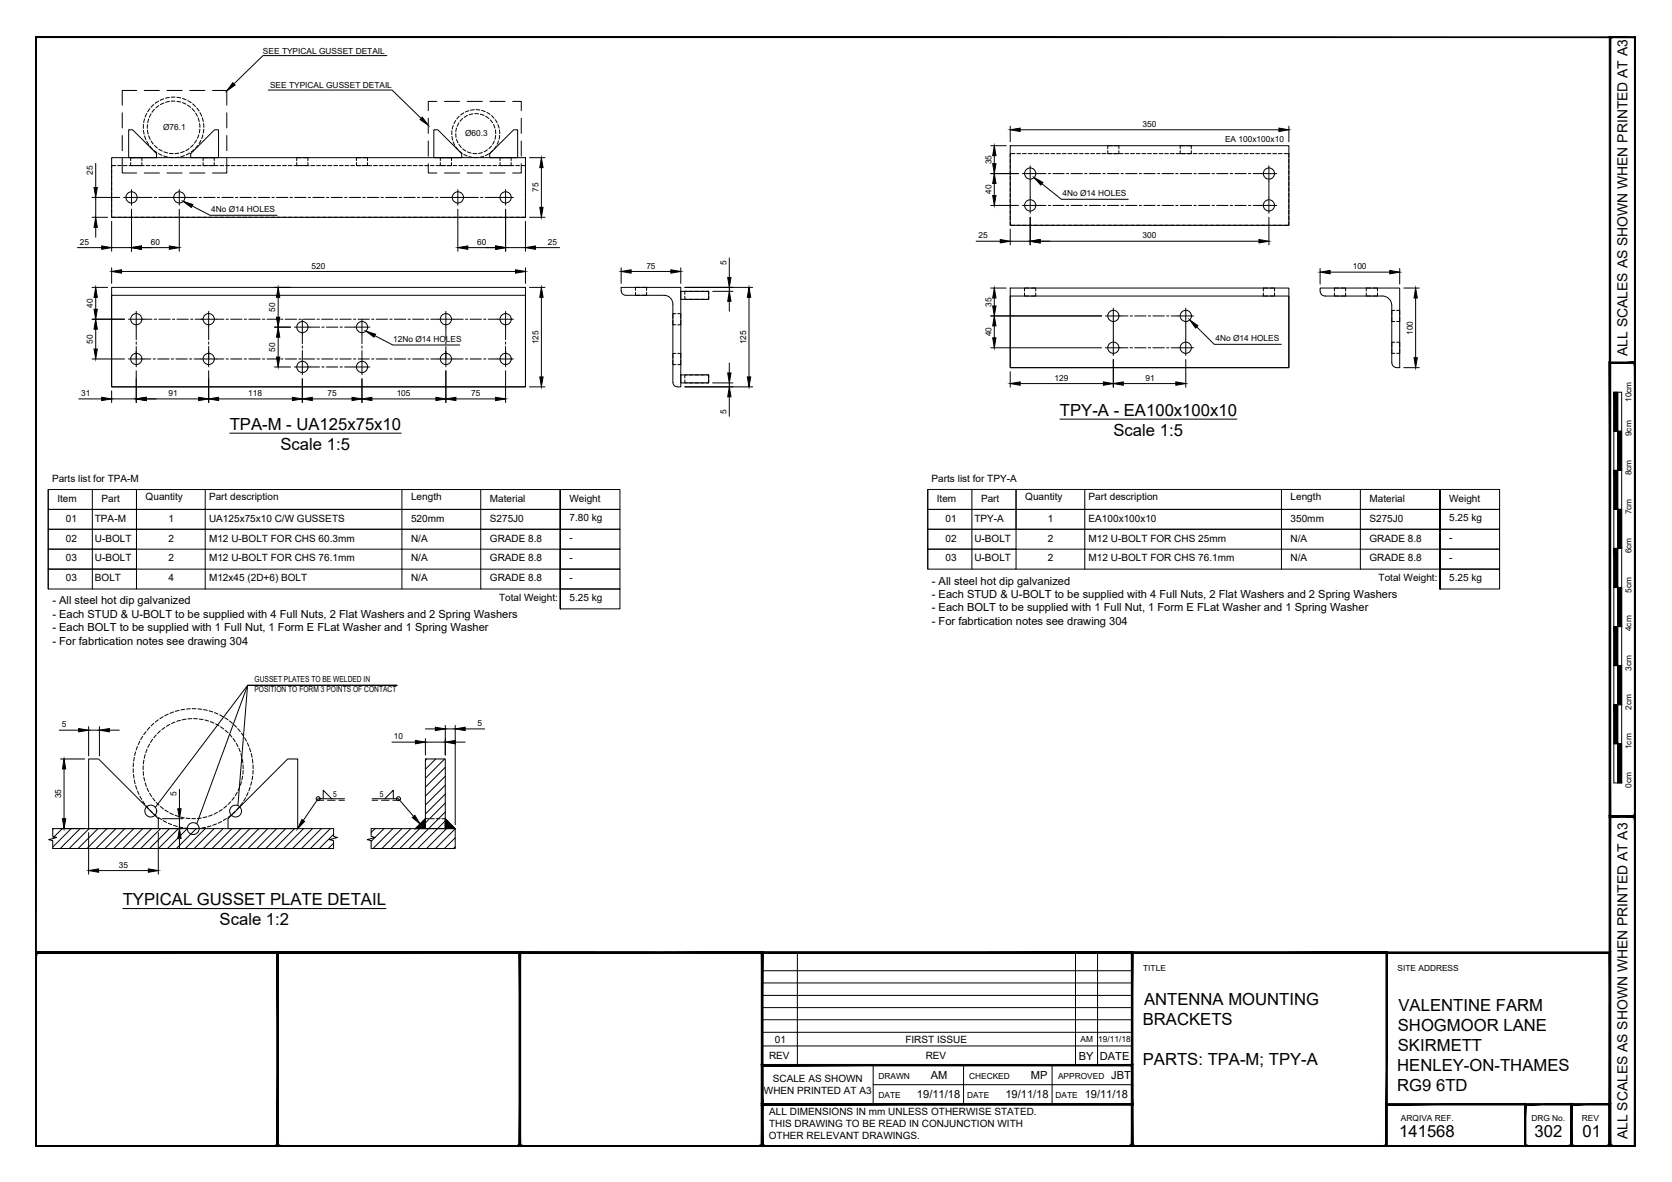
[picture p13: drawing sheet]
<svg xmlns="http://www.w3.org/2000/svg" width="420mm" height="297mm" viewBox="0 0 420 297" stroke-linecap="round" stroke-linejoin="round" font-family="sans-serif">
<defs><g id="words">
<g font-size="4.2">
<text x="57.7" y="108">TPA-M - UA125x75x10</text>
<text x="266.3" y="104.4">TPY-A - EA100x100x10</text>
<text x="70.5" y="113">Scale 1:5</text>
<text x="279.8" y="109.5">Scale 1:5</text>
<text x="30.8" y="227.4">TYPICAL GUSSET PLATE DETAIL</text>
<text x="55.2" y="232.5">Scale 1:2</text>
<text x="287.2" y="257.5">BRACKETS</text>
<text x="287.5" y="252.5">ANTENNA MOUNTING</text>
<text x="351.4" y="254">VALENTINE FARM</text>
<text x="351.3" y="259">SHOGMOOR LANE</text>
<text x="287.2" y="267.5">PARTS: TPA-M; TPY-A</text>
<text x="351.1" y="269.1">HENLEY-ON-THAMES</text>
<text x="351.3" y="264.1">SKIRMETT</text>
<text x="351.1" y="274.2">RG9 6TD</text>
<text x="351.6" y="285.7">141568</text>
<text x="385.6" y="285.7">302</text>
<text x="397.7" y="285.7">01</text>
</g>
<g font-size="3.5">
<text x="409" y="89.4" transform="rotate(-90 409 89.4)">ALL SCALES AS SHOWN WHEN PRINTED AT A3</text>
<text x="409" y="286.3" transform="rotate(-90 409 286.3)">ALL SCALES AS SHOWN WHEN PRINTED AT A3</text>
</g>
<g font-size="2.8">
<text x="234.2" y="146.9">- All steel hot dip galvanized</text>
<text x="13.2" y="151.9">- All steel hot dip galvanized</text>
<text x="13.2" y="155.3">- Each STUD &amp; U-BOLT to be supplied with 4 Full Nuts, 2 Flat Washers and 2 Spring Washers</text>
<text x="234.2" y="150.3">- Each STUD &amp; U-BOLT to be supplied with 4 Full Nuts, 2 Flat Washers and 2 Spring Washers</text>
<text x="234.2" y="153.6">- Each BOLT to be supplied with 1 Full Nut, 1 Form E FLat Washer and 1 Spring Washer</text>
<text x="13.2" y="158.6">- Each BOLT to be supplied with 1 Full Nut, 1 Form E FLat Washer and 1 Spring Washer</text>
<text x="234.2" y="157">- For fabrtication notes see drawing 304</text>
<text x="13.2" y="162">- For fabrtication notes see drawing 304</text>
<text x="271.1" y="266.3">BY</text>
<text x="276.4" y="266.3">DATE</text>
<text x="233.9" y="271.1">AM</text>
<text x="259" y="271.1">MP</text>
<text x="279.3" y="271.1">JBT</text>
<text x="230.4" y="276">19/11/18</text>
<text x="252.7" y="276">19/11/18</text>
<text x="272.6" y="276">19/11/18</text>
</g>
<g font-size="2.5">
<text x="13.1" y="121.1">Parts list for TPA-M</text>
<text x="36.6" y="125.6">Quantity</text>
<text x="52.5" y="125.6">Part description</text>
<text x="103.3" y="125.6">Length</text>
<text x="234.1" y="121.1">Parts list for TPY-A</text>
<text x="257.6" y="125.6">Quantity</text>
<text x="273.6" y="125.6">Part description</text>
<text x="324.3" y="125.5">Length</text>
<text x="14.4" y="126">Item</text>
<text x="16.6" y="131.1">01</text>
<text x="23.8" y="131.1">TPA-M</text>
<text x="25.5" y="126">Part</text>
<text x="42.3" y="131.1">1</text>
<text x="52.5" y="131.1">UA125x75x10 C/W GUSSETS</text>
<text x="103.3" y="131.1">520mm</text>
<text x="123.1" y="126">Material</text>
<text x="123.1" y="131.1">S275J0</text>
<text x="143.1" y="126">Weight</text>
<text x="143.1" y="131">7.80 kg</text>
<text x="235.4" y="126">Item</text>
<text x="237.6" y="131.1">01</text>
<text x="244.8" y="131.1">TPY-A</text>
<text x="246.5" y="126">Part</text>
<text x="263.3" y="131.1">1</text>
<text x="273.6" y="131.1">EA100x100x10</text>
<text x="324.3" y="131.1">350mm</text>
<text x="344.1" y="126">Material</text>
<text x="344.1" y="131.1">S275J0</text>
<text x="364.2" y="126">Weight</text>
<text x="364.2" y="131">5.25 kg</text>
<text x="16.6" y="136.1">02</text>
<text x="23.8" y="136.1">U-BOLT</text>
<text x="42.3" y="136.1">2</text>
<text x="52.5" y="136.1">M12 U-BOLT FOR CHS 60.3mm</text>
<text x="103.3" y="136.1">N/A</text>
<text x="123.1" y="136.1">GRADE 8.8</text>
<text x="143.1" y="136.1">-</text>
<text x="237.6" y="136.1">02</text>
<text x="244.8" y="136.1">U-BOLT</text>
<text x="263.3" y="136.1">2</text>
<text x="273.6" y="136.1">M12 U-BOLT FOR CHS 25mm</text>
<text x="324.3" y="136.1">N/A</text>
<text x="344.1" y="136.1">GRADE 8.8</text>
<text x="364.2" y="136.1">-</text>
<text x="16.6" y="141.1">03</text>
<text x="23.8" y="141.1">U-BOLT</text>
<text x="42.3" y="141.1">2</text>
<text x="52.5" y="141.1">M12 U-BOLT FOR CHS 76.1mm</text>
<text x="103.3" y="141.1">N/A</text>
<text x="123.1" y="141.1">GRADE 8.8</text>
<text x="143.1" y="141.1">-</text>
<text x="237.6" y="141.1">03</text>
<text x="244.8" y="141.1">U-BOLT</text>
<text x="263.3" y="141.1">2</text>
<text x="273.6" y="141.1">M12 U-BOLT FOR CHS 76.1mm</text>
<text x="324.3" y="141.1">N/A</text>
<text x="344.1" y="141.1">GRADE 8.8</text>
<text x="364.2" y="141.1">-</text>
<text x="16.6" y="146.1">03</text>
<text x="23.8" y="146.1">BOLT</text>
<text x="42.3" y="146.1">4</text>
<text x="52.5" y="146.1">M12x45 (2D+6) BOLT</text>
<text x="103.3" y="146.1">N/A</text>
<text x="123.1" y="146.1">GRADE 8.8</text>
<text x="143.1" y="146">-</text>
<text x="346.4" y="146.1">Total Weight:</text>
<text x="364.2" y="146.1">5.25 kg</text>
<text x="125.4" y="151">Total Weight:</text>
<text x="143.1" y="151">5.25 kg</text>
<text x="194.7" y="262">01</text>
<text x="227.5" y="262">FIRST ISSUE</text>
<text x="193.3" y="266.2">REV</text>
<text x="232.6" y="266.2">REV</text>
<text x="192" y="275">WHEN PRINTED AT A3</text>
<text x="194.2" y="272">SCALE AS SHOWN</text>
<text x="193.3" y="280.3">ALL DIMENSIONS IN mm UNLESS OTHERWISE STATED.</text>
<text x="193.2" y="286.3">OTHER RELEVANT DRAWINGS.</text>
<text x="193.3" y="283.3">THIS DRAWING TO BE READ IN CONJUNCTION WITH</text>
</g>
<g font-size="2.1">
<text x="66.1" y="13.6">SEE TYPICAL GUSSET DETAIL</text>
<text x="67.9" y="22.2">SEE TYPICAL GUSSET DETAIL</text>
<text x="41" y="32.7">Ø76.1</text>
<text x="116.9" y="34.3">Ø60.3</text>
<text x="287.1" y="31.9">350</text>
<text x="307.9" y="35.8">EA 100x100x10</text>
<text x="249.1" y="41.3" transform="rotate(-90 249.1 41.3)">35</text>
<text x="23.3" y="44" transform="rotate(-90 23.3 44)">25</text>
<text x="53.1" y="53.4">4No Ø14 HOLES</text>
<text x="135.3" y="48.3" transform="rotate(-90 135.3 48.3)">75</text>
<text x="249.1" y="48.7" transform="rotate(-90 249.1 48.7)">40</text>
<text x="267" y="49.3">4No Ø14 HOLES</text>
<text x="245.9" y="59.9">25</text>
<text x="287.1" y="59.9">300</text>
<text x="20.1" y="61.5">25</text>
<text x="37.9" y="61.5">60</text>
<text x="119.9" y="61.5">60</text>
<text x="137.7" y="61.5">25</text>
<text x="78.3" y="67.5">520</text>
<text x="162.4" y="67.5">75</text>
<text x="182.5" y="66.6" transform="rotate(-90 182.5 66.6)">5</text>
<text x="339.9" y="67.7">100</text>
<text x="23.3" y="77.3" transform="rotate(-90 23.3 77.3)">40</text>
<text x="249.1" y="77.1" transform="rotate(-90 249.1 77.1)">35</text>
<text x="69.2" y="78.4" transform="rotate(-90 69.2 78.4)">50</text>
<text x="23.3" y="86.4" transform="rotate(-90 23.3 86.4)">50</text>
<text x="69.2" y="88.4" transform="rotate(-90 69.2 88.4)">50</text>
<text x="98.8" y="86">12No Ø14 HOLES</text>
<text x="135.3" y="86.6" transform="rotate(-90 135.3 86.6)">125</text>
<text x="187.5" y="86.6" transform="rotate(-90 187.5 86.6)">125</text>
<text x="249.1" y="84.5" transform="rotate(-90 249.1 84.5)">40</text>
<text x="305.4" y="85.8">4No Ø14 HOLES</text>
<text x="355" y="84.2" transform="rotate(-90 355 84.2)">100</text>
<text x="265" y="95.7">129</text>
<text x="287.9" y="95.7">91</text>
<text x="20.4" y="99.5">31</text>
<text x="42.3" y="99.5">91</text>
<text x="62.4" y="99.5">118</text>
<text x="82.3" y="99.5">75</text>
<text x="99.7" y="99.5">105</text>
<text x="118.4" y="99.5">75</text>
<text x="409.9" y="101" transform="rotate(-90 409.9 101)">10cm</text>
<text x="182.5" y="104" transform="rotate(-90 182.5 104)">5</text>
<text x="409.9" y="109.6" transform="rotate(-90 409.9 109.6)">9cm</text>
<text x="409.9" y="119.5" transform="rotate(-90 409.9 119.5)">8cm</text>
<text x="409.9" y="129.3" transform="rotate(-90 409.9 129.3)">7cm</text>
<text x="409.9" y="139.1" transform="rotate(-90 409.9 139.1)">6cm</text>
<text x="409.9" y="148.9" transform="rotate(-90 409.9 148.9)">5cm</text>
<text x="409.9" y="158.6" transform="rotate(-90 409.9 158.6)">4cm</text>
<text x="64" y="174">POSITION TO FORM 3 POINTS OF CONTACT</text>
<text x="64" y="171.5">GUSSET PLATES TO BE WELDED IN</text>
<text x="409.9" y="168.6" transform="rotate(-90 409.9 168.6)">3cm</text>
<text x="409.9" y="178.3" transform="rotate(-90 409.9 178.3)">2cm</text>
<text x="15.5" y="182.8">5</text>
<text x="99" y="185.8">10</text>
<text x="120" y="182.5">5</text>
<text x="409.9" y="188.3" transform="rotate(-90 409.9 188.3)">1cm</text>
<text x="409.9" y="198" transform="rotate(-90 409.9 198)">0cm</text>
<text x="15.4" y="200.7" transform="rotate(-90 15.4 200.7)">35</text>
<text x="44.4" y="200.1" transform="rotate(-90 44.4 200.1)">5</text>
<text x="83.7" y="200.2">5</text>
<text x="95.4" y="200.2">5</text>
<text x="29.9" y="218.1">35</text>
<text x="287.3" y="243.9">TITLE</text>
<text x="351.2" y="243.9">SITE ADDRESS</text>
<text x="271.5" y="261.9">AM</text>
<text x="276" y="261.9">19/11/18</text>
<text x="220.8" y="271.1">DRAWN</text>
<text x="243.5" y="271.1">CHECKED</text>
<text x="265.9" y="271.1">APPROVED</text>
<text x="220.8" y="276">DATE</text>
<text x="243" y="276">DATE</text>
<text x="265.2" y="276">DATE</text>
<text x="352.1" y="281.6">ARQIVA REF.</text>
<text x="384.8" y="281.6">DRG No.</text>
<text x="397.5" y="281.6">REV</text>
</g>
</g></defs>
<g fill="none" stroke="#000" stroke-width=".25">
<path d="M97.2 14h-31.1l-7.3 7.1M28.1 39.6h103.9v15h-103.9zM30.7 39.8v3.7h3.6M30.7 28.3v3.9M30.7 34.1v3.8M32.3 32.6h1l6 6v1h-7zM34 39.6h-1.2v.8M34.3 22.7h-3.6v3.7M34.5 39.6h1.2v.8M36.1 31.3l-.1 1M36.1 32.7l.1 1M36.2 22.7h3.9"/>
<path d="M36.3 29.9l-.2 .9M36.3 34.2l.3 .9M36.9 28.5l-.4 .9M36.9 35.5l.5 .8M37 31.3v1M37 32.7l.2 1M37.4 29.9l-.3 .9M37.4 34.1l.3 .9M37.6 27.3l-.5 .8M37.7 36.7l.6 .7M38 28.6l-.5 .9M38 35.4l.5 .8"/>
<path d="M38.6 26.3l-.7 .6M38.7 37.8l.7 .5M38.8 27.5l-.6 .7M38.8 36.6l.7 .6M39.8 25.4l-.8 .6M39.8 38.6l.9 .4M39.9 26.5l-.7 .6M39.9 37.5l.9 .5M41.1 24.8l-.9 .4M41.2 39.2l.9 .3M41.2 25.9l-.9 .4M41.2 38.1l.9 .3"/>
<path d="M42 22.7h3.8M42.5 24.5l-.9 .2M42.6 39.5l.9 .1M42.6 25.5l-1 .2M42.6 38.5l.9 .1M43 25.4h1M44 24.4h-1M44.5 24.4l.9 .2M44.5 25.5l.9 .2M44.9 38.5l-.9 .1M45 39.5l-1 .1M45.8 25.8l.9 .4"/>
<path d="M45.9 24.7l.9 .4M46.3 38l-.9 .4M46.3 39.1l-.9 .3M47.1 26.4l.8 .6M47.2 25.3l.8 .5M47.5 37.3l-.8 .5M47.7 38.5l-.9 .4M47.7 22.7h3.8M47.9 38.6l6-6h1v7h-7zM48.2 27.3l.7 .7M48.4 26.1l.7 .7M48.6 36.4l-.7 .6"/>
<path d="M48.8 37.6l-.7 .6M49.2 28.4l.4 .8M49.4 35.2l-.5 .8M49.5 27.1l.5 .8M49.8 36.5l-.7 .7M49.8 29.7l.3 .9M50 33.9l-.4 .9M50.2 31.1v.9M50.2 32.5l-.1 .9M50.3 28.3l.4 .9M50.5 35.3l-.5 .8M50.8 29.6l.3 1"/>
<path d="M51 33.9l-.3 .9M51.2 31.1v.9M51.2 32.5l-.1 .9M52.2 39.6h-1.2v.8M52.7 39.6h1.1v.8M53.4 22.7h3.6v3.7M57 39.8v3.7h-3.6M57 28.3v3.9M57 34.1v3.8M67.4 22.6h31.1l7.3 7.1M75.7 39.6h-1.1v.8M76.2 39.6h1.2v.8"/>
<path d="M90.7 39.6h-1.1v.8M91.2 39.6h1.2v.8M107.6 29.7v3.8M107.6 35.4v3.8M109 32.6h1l6 6v1h-7zM109.8 25.5h-2.2v2.3M111.7 25.5h3.8M111.8 39.6h-1.2v.8M112.3 39.6h1.2v.8M113.6 32.9l-.1 .9M113.6 34.3l.2 .9M113.9 31.5l-.2 .9"/>
<path d="M113.9 35.7l.4 .8M114.5 30.3l-.4 .8M114.5 36.9l.6 .7M114.5 33.6l.1 .9M114.7 32.2l-.2 .9M114.7 35l.4 .9M115.3 30.9l-.4 .8M115.3 36.3l.6 .8M115.4 29.2l-.6 .7M115.4 38l.7 .6M116.3 29.8l-.7 .7M116.3 37.4l.8 .6"/>
<path d="M116.5 28.4l-.7 .5M116.6 38.8l.8 .4M117.4 25.5h3.8M117.5 29l-.9 .5M117.5 38.2l.9 .3M117.8 27.8l-.8 .4M117.8 39.4l1 .2M118.8 28.6l-.9 .3M118.9 38.6h.9M119.2 27.6l-.9 .1M119.3 28.6h1M119.7 27.6h.9"/>
<path d="M120.1 39.6h-.9M120.7 28.7l.9 .3M121 27.7l.9 .3M121.2 38.3l-.9 .3M121.5 39.3l-.9 .2M122.1 29.2l.7 .6M122.4 28.3l.8 .4M122.5 37.7l-.8 .4M122.8 38.7l-.9 .4M123.1 38.6l6-6h1v7h-7zM123.1 25.5h3.8M123.2 30.1l.6 .8"/>
<path d="M123.5 29l.7 .7M123.5 36.7l-.6 .7M123.9 37.8l-.7 .6M124 31.3l.4 .9M124.2 35.4l-.4 .9M124.4 30.1l.5 .8M124.5 32.6l.1 1M124.6 34l-.2 1M124.7 36.7l-.5 .7M125.1 31.3l.3 .9M125.3 35.4l-.3 .9M125.5 32.7l.1 .9"/>
<path d="M125.5 34l-.1 1M126.8 39.6h-1.1v.8M127.3 39.6h1.1v.8M128.8 25.5h2.2v2.3M131 29.7v3.8M131 35.4v3.8M133.1 39.6h3.9M249 36.6h3.9M249.9 39.1v2M253.9 36.6h70v20h-70zM253.9 31.7v3.9M255 38.6h-1.1v.9"/>
<path d="M255.5 38.6h1M256.4 32.6h65M256.9 38.6h1M258.4 38.6h.9M259.8 38.6h1M261.2 38.6h1M262.7 38.6h.9M264.1 38.6h1M265.5 38.6h1M267 38.6h.9M268.4 38.6h.9M269.8 38.6h1"/>
<path d="M271.2 38.6h1M272.7 38.6h.9M274.1 38.6h.9M275.5 38.6h1M277 38.6h.9M278.4 37.8v.8h1.1M278.4 38.6h.9M279.5 36.6h-1.1v.8M279.8 38.6h1M280 36.6h1.2v.8M281.2 37.8v.8h-1.2M281.2 38.6h1"/>
<path d="M282.7 38.6h.9M284.1 38.6h1M285.5 38.6h1M287 38.6h.9M288.4 38.6h.9M289.8 38.6h1M291.3 38.6h.9M292.7 38.6h.9M294.1 38.6h1M295.5 38.6h1M296.6 37.8v.8h1.1M297 38.6h.9"/>
<path d="M297.7 36.6h-1.1v.8M298.2 36.6h1.2v.8M298.4 38.6h.9M299.4 37.8v.8h-1.2M299.8 38.6h1M301.3 38.6h.9M302.7 38.6h.9M304.1 38.6h1M305.5 38.6h1M307 38.6h.9M308.4 38.6h1M309.8 38.6h1"/>
<path d="M311.3 38.6h.9M312.7 38.6h.9M314.1 38.6h1M315.5 38.6h1M317 38.6h.9M318.4 38.6h.9M319.8 38.6h1M321.3 38.6h.9M322.7 38.6h1.2v.9M323.9 31.7v3.9M23.1 54.6h3.9M23.1 49.6h7"/>
<path d="M24.1 41v6.1M24.1 49.6v5M24.1 57.1v2.5M28.1 54.1v.5h1M28.1 42.7v.9M28.1 44.1v.9M28.1 45.5v1M28.1 46.9v1M28.1 48.4v.9M28.1 49.8v.9M28.1 51.2v1M28.1 52.6v1"/>
<path d="M28.1 55.6v7.5M29.1 41.6h-1v.6M29.6 54.6h.9M29.6 41.6h.9M31 54.6h.9M31 41.6h.9M31.1 49.6h7.1M32.4 54.6h1M32.4 41.6h1M32.8 40.9v.7h1.2M33 47.7v3.9M33 52.6v10.5"/>
<path d="M33.9 54.6h.9M33.9 41.6h.9M35.3 54.6h.9M35.3 41.6h.9M35.7 40.9v.7h-1.2M36.2 43.5h3.9M36.7 54.6h1M36.7 41.6h1M38.1 54.6h1M38.1 41.6h1M38.8 49.6h.5M39.6 54.6h.9"/>
<path d="M39.6 41.6h.9M39.9 49.6h9.6M41 54.6h.9M41 41.6h.9M42 43.5h3.8M42.4 54.6h1M42.4 41.6h1M43.8 54.6h1M43.8 41.6h1M45 47.7v3.9M45 52.6v10.5M45.3 54.6h.9"/>
<path d="M45.3 41.6h.9M46.7 54.6h1M46.7 41.6h1M47.7 43.5h3.8M48.1 54.6h1M48.1 41.6h1M48.3 51.8l4.5 2.3h16.8M49.6 54.6h.9M49.6 41.6h.9M50 49.6h.6M51 54.6h1M51 41.6h1"/>
<path d="M51 40.9v.7h1.2M51.2 49.6h2.8M52.4 54.6h1M52.4 41.6h1M53.8 40.9v.7h-1.1M53.9 54.6h.9M53.9 41.6h.9M54.6 49.6h.6M55.3 54.6h.9M55.3 41.6h.9M55.8 49.6h2.8M56.7 54.6h1"/>
<path d="M56.7 41.6h1M58.1 54.6h1M58.1 41.6h1M59.2 49.6h.6M59.6 54.6h.9M59.6 41.6h.9M60.3 49.6h2.9M61 54.6h.9M61 41.6h.9M62.4 54.6h1M62.4 41.6h1M63.8 49.6h.5"/>
<path d="M63.8 54.6h1M63.8 41.6h1M64.9 49.6h2.9M65.3 54.6h.9M65.3 41.6h.9M66.7 54.6h1M66.7 41.6h1M68.1 54.6h1M68.1 41.6h1M68.3 49.6h.6M69.5 49.6h2.8M69.6 54.6h.9"/>
<path d="M69.6 41.6h.9M71 54.6h1M71 41.6h1M72.4 54.6h1M72.4 41.6h1M72.9 49.6h.6M73.9 54.6h.9M73.9 41.6h.9M74 49.6h2.9M74.6 40.9v.7h1.1M75.3 54.6h.9M76.7 54.6h1"/>
<path d="M76.7 41.6h1M77.4 40.9v.7h-2.1M77.5 49.6h.5M78.1 54.6h1M78.1 41.6h1M78.6 49.6h2.9M79.6 54.6h.9M79.6 41.6h.9M81 54.6h.9M81 41.6h.9M82 49.6h.6M82.4 54.6h1"/>
<path d="M82.4 41.6h1M83.2 49.6h2.8M83.9 54.6h.9M83.9 41.6h.9M85.3 54.6h.9M85.3 41.6h.9M86.6 49.6h.6M86.7 54.6h1M86.7 41.6h1M87.8 49.6h2.8M88.1 54.6h1M88.1 41.6h1"/>
<path d="M89.6 40.9v.7h1.1M89.6 54.6h.9M89.6 41.6h.9M91 54.6h1M91 41.6h1M91.2 49.6h.6M92.3 49.6h2.9M92.4 40.9v.7h-1.2M92.4 54.6h1M92.4 41.6h1M93.9 54.6h.9M93.9 41.6h.9"/>
<path d="M95.3 54.6h1M95.3 41.6h1M95.8 49.6h.5M96.7 54.6h1M96.7 41.6h1M96.9 49.6h2.9M98.2 54.6h.9M98.2 41.6h.9M99.6 54.6h.9M99.6 41.6h.9M100.3 49.6h.6M101 54.6h1"/>
<path d="M101 41.6h1M101.5 49.6h2.8M102.4 54.6h1M102.4 41.6h1M103.9 54.6h.9M103.9 41.6h.9M104.9 49.6h.6M105.3 54.6h.9M105.3 41.6h.9M106.1 49.6h2.8M106.7 54.6h1M106.7 41.6h1"/>
<path d="M107.6 41.1v2.4h2.2M108.1 54.6h1M108.1 41.6h1M109.5 49.6h.6M109.6 54.6h.9M109.6 41.6h.9M110.6 49.6h9.6M110.6 40.9v.7h1.2M111 54.6h1M111 41.6h1M111.7 43.5h3.8M112.4 54.6h1"/>
<path d="M112.4 41.6h1M113.5 40.9v.7h-1.2M113.9 54.6h.9M113.9 41.6h.9M115 47.7v3.9M115 52.6v10.5M115.3 54.6h1M115.3 41.6h1M116.7 54.6h1M116.7 41.6h1M117.4 43.5h3.8M118.2 54.6h.9"/>
<path d="M118.2 41.6h.9M119.6 54.6h.9M119.6 41.6h.9M120.8 49.6h.5M121 54.6h1M121 41.6h1M121.9 49.6h7.1M122.4 54.6h1M122.4 41.6h1M123.1 43.5h3.8M123.9 54.6h.9M123.9 41.6h.9"/>
<path d="M125.3 54.6h.9M125.3 41.6h.9M125.7 40.9v.7h1.1M126.7 54.6h1M126.7 41.6h1M127 47.7v3.9M127 52.6v10.5M128.2 54.6h.9M128.2 41.6h.9M128.4 40.9v.7h-1.1M129.6 54.6h.9M129.6 41.6h.9"/>
<path d="M131 41.1v2.4h-2.2M131 41.6h1v.6M132 54.1v.5h-1M132 42.7v.9M132 44.1v.9M132 45.5v1M132 46.9v1M132 48.4v.9M132 49.8v.9M132 51.2v1M132 52.6v1M132 55.6v7.5"/>
<path d="M133.1 54.6h3.9M136 42.1v10M249 51.6h6.9M249 43.6h6.9M249.9 46.1v3M253.9 55.7v.9h1.1M253.9 40v1M253.9 41.4v1M253.9 42.9v.9M253.9 44.3v.9M253.9 45.7v1M253.9 47.1v1"/>
<path d="M253.9 48.6v.9M253.9 50v.9M253.9 51.4v1M253.9 52.9v.9M253.9 54.3v.9M253.9 57.6v3.9M255.5 56.6h1M256.9 51.6h6M256.9 43.6h6M256.9 56.6h1M258.4 56.6h.9M258.9 41.7v11.9"/>
<path d="M258.9 54.6v6.9M259.8 56.6h1M261.2 56.6h1M261.8 46.2l4.9 3.9h16.8M262.7 56.6h.9M263.4 51.6h.6M263.4 43.6h.6M264.1 56.6h1M264.6 51.6h2.8M264.6 43.6h2.8M265.5 56.6h1M267 56.6h.9"/>
<path d="M268 51.6h.6M268 43.6h.6M268.4 56.6h.9M269.1 51.6h2.9M269.1 43.6h2.9M269.8 56.6h1M271.2 56.6h1M272.6 51.6h.5M272.6 43.6h.5M272.7 56.6h.9M273.7 51.6h2.9M273.7 43.6h2.9"/>
<path d="M274.1 56.6h.9M275.5 56.6h1M277 56.6h.9M277.1 51.6h.6M277.1 43.6h.6M278.3 51.6h2.8M278.3 43.6h2.8M278.4 56.6h.9M279.8 56.6h1M281.2 56.6h1M281.7 51.6h.6M281.7 43.6h.6"/>
<path d="M282.7 56.6h.9M282.9 51.6h2.8M282.9 43.6h2.8M284.1 56.6h1M285.5 56.6h1M286.3 51.6h.6M286.3 43.6h.6M287 56.6h.9M287.4 51.6h2.9M287.4 43.6h2.9M288.4 56.6h.9M289.8 56.6h1"/>
<path d="M290.9 51.6h.6M290.9 43.6h.6M291.3 56.6h.9M292 51.6h2.9M292 43.6h2.9M292.7 56.6h.9M294.1 56.6h1M295.5 51.6h.5M295.5 43.6h.5M295.5 56.6h1M296.6 51.6h2.9M296.6 43.6h2.9"/>
<path d="M297 56.6h.9M298.4 56.6h.9M299.8 56.6h1M300 51.6h.6M300 43.6h.6M301.2 51.6h2.8M301.2 43.6h2.8M301.3 56.6h.9M302.7 56.6h.9M304.1 56.6h1M304.6 51.6h.6M304.6 43.6h.6"/>
<path d="M305.5 56.6h1M305.7 51.6h2.9M305.7 43.6h2.9M307 56.6h.9M308.4 56.6h1M309.2 51.6h.5M309.2 43.6h.5M309.8 56.6h1M310.3 51.6h2.9M310.3 43.6h2.9M311.3 56.6h.9M312.7 56.6h.9"/>
<path d="M313.7 51.6h.6M313.7 43.6h.6M314.1 56.6h1M314.9 51.6h5.9M314.9 43.6h5.9M315.5 56.6h1M317 56.6h.9M318.4 56.6h.9M318.9 41.7v11.9M318.9 54.6v6.9M319.8 56.6h1M321.3 56.6h.9"/>
<path d="M323.9 55.7v.9h-1.2M323.9 40v1M323.9 41.4v1M323.9 42.9v.9M323.9 44.3v.9M323.9 45.7v1M323.9 47.1v1M323.9 48.6v.9M323.9 50v.9M323.9 51.4v1M323.9 52.9v.9M323.9 54.3v.9"/>
<path d="M19.5 62.2h6.1M23.1 72.2h3.9M24.1 74.7v3M28.1 72.2h103.9v25h-103.9zM28.1 74.2h103.9v23h-103.9zM28.1 67.3v3.9M28.1 62.2h4.9M30.6 68.2h98.9M34.2 78.3v7.1M35.5 62.2h7.1M52.4 78.3v7.1M69 72.2h4"/>
<path d="M69.9 74.7v5M112 78.3v7.1M117.5 62.2h7.1M127 78.3v7.1M127 62.2h5M132 67.3v3.9M133.1 72.2h3.9M134.5 62.2h6.1M136 74.7v20M156.1 67.3v3.9M158.6 68.2h10M159.7 73.4v.8h1.2"/>
<path d="M160.9 72.2h-1.2v.8M161.3 72.2h1.2v.8M162.5 73.4v.8h-1.2M166.9 74.2h-9.7a1.12 1.12 0 0 1-1.1-1.1v-.9h15v25h-.9M166.9 74.2a2.19 2.19 0 0 1 2.2 2.2v19.7M169.8 78.8h-.7v1.2M170.3 78.8h.8v1.2M171.1 73.2h7v2h-7zM171.1 67.3v3.9M172.1 74.5v.7h.6M172.1 72.2h17M172.7 73.2h-.6v.8"/>
<path d="M173.2 75.2h.9M173.2 73.2h.9M174.6 75.2h1M174.6 73.2h1M176 75.2h1M176 73.2h1M177.5 73.2h.6v.8M178.1 74.5v.7h-.6M179.1 73.2h5.1M183.3 64.8v4.9M183.3 72.2v1M183.3 75.7v2.5"/>
<path d="M188.2 74.7v20M245.3 60.6h6.1M249 72.4h3.9M249 79.4h27.8M249.9 74.9v2M253.9 72.4h70v20h-70zM253.9 74.4h70v18h-70zM253.9 60.6h5M257.5 73.6v.8h1.1M258.6 72.4h-1.1v.8M259.1 72.4h1.2v.8M260.3 73.6v.8h-1.2"/>
<path d="M261.4 60.6h55M277.8 79.4h5.6M279.8 77.4v11.9M284 79.4h.6M285.1 79.4h2.9M288.6 79.4h.5M289.7 79.4h2.9M293.2 79.4h.5M294.3 79.4h5.6M298 77.4v11.9M317.5 73.6v.8h1.1M318.6 72.4h-1.1v.8"/>
<path d="M319.1 72.4h1.2v.8M320.3 73.6v.8h-1.2M331.7 73.2v-.8h20v20h-.7M331.7 67.5v3.9M331.8 73.2a1.2 1.2 0 0 0 1.1 1.2h14.4a2.36 2.36 0 0 1 2.4 2.4v14.4a1.24 1.24 0 0 0 1.3 1.2M334.2 68.4h15M335.3 73.6v.8h1.2M336.5 72.4h-1.2v.8M337 72.4h1.1v.8M338.1 73.6v.8h-1.1M343.3 73.6v.8h1.2M344.5 72.4h-1.2v.8"/>
<path d="M345 72.4h1.1v.8M346.1 73.6v.8h-1.1M350.5 78h-.8v1.2M351 78h.7v1.2M351.7 79.6v1.2h-.7M351.7 67.5v3.9M352.7 72.4h3.9M355.7 74.9v15M23.1 90.2h8.2M23.1 80.2h8.2M24.1 82.7v5M28.1 98.2v3"/>
<path d="M32.3 90.2h5.6M32.3 80.2h5.9M34.2 85.9v.6M34.2 87.1v5.1M34.2 93.2v8M38.5 90.2h.6M38.8 80.2h.5M39.6 90.2h2.9M39.9 80.2h2.9M43.1 90.2h.5M43.3 80.2h.6M44.2 90.2h2.9"/>
<path d="M44.5 80.2h2.8M47.6 90.2h.6M47.9 80.2h.6M48.8 90.2h7.4M49.1 80.2h7.1M52.4 85.9v.6M52.4 87.1v5.1M52.4 93.2v8M56.8 90.2h.6M56.8 80.2h.6M58 90.2h2.8M58 80.2h2.8"/>
<path d="M61.4 90.2h.6M61.4 80.2h.6M62.5 90.2h2.9M62.5 80.2h2.9M66 90.2h.5M66 80.2h.5M67.1 90.2h2.9M67.1 80.2h2.9M69 82.2h4M69 92.2h4M69.9 84.7v5M70.5 90.2h.6"/>
<path d="M70.5 80.2h.6M71.7 90.2h2.8M71.7 80.2h2.8M74 82.2h6.3M74 92.2h6.3M75.1 90.2h.6M75.1 80.2h.6M76 80.3v6.1M76 86.9v.6M76 88.1v6.1M76 95.2v6M76.2 90.2h2.9"/>
<path d="M76.2 80.2h2.9M79.7 90.2h.5M79.7 80.2h.5M80.8 90.2h2.9M80.8 80.2h2.9M80.9 82.2h.6M80.9 92.2h.6M82 82.2h2.9M82 92.2h2.9M84.3 90.2h.5M84.3 80.2h.5M85.4 90.2h2.9"/>
<path d="M85.4 80.2h2.9M85.5 82.2h.5M85.5 92.2h.5M86.6 82.2h6.3M86.6 92.2h6.3M88.8 90.2h.6M88.8 80.2h.6M90 90.2h2.8M90 80.2h2.8M91 80.3v6.1M91 86.9v.6M91 88.1v6.1"/>
<path d="M91 95.2v6M93.4 90.2h.6M93.4 80.2h.6M94.2 84.3l4.5 2.4h16.8M94.5 90.2h2.9M94.5 80.2h2.9M98 90.2h.5M98 80.2h.5M99.1 90.2h2.9M99.1 80.2h2.9M102.5 90.2h.6M102.5 80.2h.6"/>
<path d="M103.7 90.2h2.8M103.7 80.2h2.8M107.1 90.2h.6M107.1 80.2h.6M108.3 90.2h8.1M108.3 80.2h8.1M112 85.9v.6M112 87.1v5.1M112 93.2v8M117 90.2h.5M117 80.2h.5M118.1 90.2h2.9"/>
<path d="M118.1 80.2h2.9M121.5 90.2h.6M121.5 80.2h.6M122.7 90.2h6.3M122.7 80.2h6.3M127 85.9v.6M127 87.1v5.1M127 93.2v8M133.1 97.2h3.9M169.1 80.5v1.1h.7M169.1 90.5v1.1h.7M169.1 96.1a1.09 1.09 0 0 0 1.1 1.1"/>
<path d="M169.8 88.8h-.7v1.2M170.3 88.8h.8v1.2M171.1 94.2h7v2h-7zM171.1 80.5v1.1h-.8M171.1 90.5v1.1h-.8M172.1 95.5v.7h.6M172.1 97.2h17M172.7 94.2h-.6v.8M173.2 96.2h.9M173.2 94.2h.9M174.6 96.2h1M174.6 94.2h1"/>
<path d="M176 96.2h1M176 94.2h1M177.5 94.2h.6v.8M178.1 95.5v.7h-.6M179.1 96.2h5.1M183.3 91.2v2.5M183.3 96.2v1M183.3 99.7v4.9M249 87.4h27.8M249.9 81.9v3M253.9 93.4v3.9M256.4 96.4h20.9"/>
<path d="M277.8 87.4h5.6M279.8 90.4v6.9M282.3 96.4h13.2M284 87.4h.6M285.1 87.4h2.9M288.6 87.4h.5M289.7 87.4h2.9M293.2 87.4h.5M294.3 87.4h5.6M298 90.4v6.9M300.7 82.1l4.4 4.4h16.9M349.7 80.8h.8"/>
<path d="M349.7 88.8h.8M350.5 86h-.8v1.2M351 86h.7v1.2M351.7 87.6v1.2h-.7M352.7 92.4h3.9M405.5 98.6h2v98.1h-2zM406.5 98.6v98.1M19.8 100.2h5.8M28.1 100.2h6.1M36.8 100.2h13.1M54.9 100.2h18.6M57.7 108.9h43.1"/>
<path d="M78.5 100.2h10M93.5 100.2h16M114.6 100.2h10M266.3 105.3h44.5M405.5 118.2h2M405.5 108.4h2M12.1 128h128.7h-106.5v5h-22.2zM12.1 123v25M12.1 138h22.2v5h-22.2zM23.2 123v25M34.3 133v5h-22.2v-5h128.7M34.3 133h106.5"/>
<path d="M34.3 138h106.5M51.6 123v25M101 123v25M120.8 123v25M140.8 123h-106.5v5h-22.2v-5h22.2v10M140.8 123v15zM140.8 123v15M140.8 123h15v5h-15zM140.8 128h15v5h-15zM140.8 133h15v5h-15zM140.8 138v5h15v-5h-15v5M140.8 123v30"/>
<path d="M233.1 128h128.8h-106.6v5h-22.2zM233.1 123v20M233.1 138h22.2v5h-22.2zM244.2 123v20M255.3 133v5h-22.2v-5h128.8M255.3 133h106.6M255.3 138h106.6M272.6 123v20M322 123v20M341.8 123v20M361.9 123h-106.6v5h-22.2v-5h22.2v10M361.9 123v15z"/>
<path d="M361.9 123v15M361.9 123h14.9v5h-14.9zM361.9 128h14.9v5h-14.9zM361.9 133h14.9v5h-14.9zM361.9 138v5h14.9v-5h-14.9v5M361.9 123v25M405.5 128h2M405.5 137.8h2M12.1 143h22.2v5h-22.2zM34.3 143h106.5M34.3 148h106.5M140.8 148h15v5h-15z"/>
<path d="M140.8 143v5h15v-5h-15v5M255.3 143h106.6M361.9 143h14.9v5h-14.9zM405.5 157.5h2M405.5 147.7h2M42.3 179.5l-.9 .4M43.6 178.9l-.9 .4M45 178.5l-.9 .3M46.4 178.2l-.9 .2M47.8 178.1l-.9 .1M48.3 178.1h.9M49.7 178.1l1 .1"/>
<path d="M51.1 178.3l1 .2M52.5 178.6l1 .3M53.9 179.1l.9 .4M55.2 179.7l.9 .4M99.7 172.2h-37.5l-12.8 34.8M405.5 177.1h2M405.5 167.3h2M14.9 183.5h4.9M15.2 190.7h6.1M16.1 193.2v12.5M22.3 190.7h2.5l15 15v2.5h-17.5zM22.3 182.6v7.3"/>
<path d="M22.3 183.5h2.7M25 182.6v7.3M27.5 183.5h2.5M33.5 193.2v.9M33.5 191.7v1M33.5 194.6l.2 1M33.7 190.3l-.1 1M33.7 196l.3 1M34.1 188.9l-.3 .9M34.1 197.4l.3 .9M34.6 187.6l-.4 .9M34.6 198.8l.3 .8"/>
<path d="M35.1 186.3l-.4 .8M35.9 185l-.5 .8M36 192.4v1M36 193.9l.1 .9M36.2 191l-.2 1M36.2 195.3l.2 1M36.5 189.6l-.3 1M36.5 196.7l.3 .9M36.7 183.9l-.6 .7M37 188.3l-.4 .9M37 198.1l.4 .8M37.6 187l-.4 .8"/>
<path d="M37.6 199.3l.5 .9M37.6 182.8l-.6 .7M38.4 185.8l-.6 .8M38.7 181.8l-.7 .6M39.3 184.7l-.6 .7M39.8 180.9l-.8 .6M40.3 183.7l-.7 .6M41 180.1l-.8 .5M41.4 182.8l-.7 .6M42.7 182.1l-.9 .4M44 181.5l-.9 .3M45.1 198.4v4.8"/>
<path d="M45.3 181l-.9 .3M46.7 180.7l-.9 .2M48.2 180.6l-1 .1M48.6 180.6h1M50.1 180.7l.9 .1M51.5 181l.9 .2M52.9 181.4l.8 .3M54.2 181.9l.8 .5M55.4 182.6l.8 .6M56.5 180.4l.8 .5M56.6 183.5l.7 .7M57.6 184.5l.7 .7"/>
<path d="M57.7 181.2l.7 .6M58.6 185.6l.5 .8M58.8 182.1l.6 .7M59.4 186.8l.4 .8M59.6 199.1l-.5 .8M59.8 183.1l.6 .8M60 188l.4 .9M60.2 197.8l-.4 .9M60.5 189.4l.3 .9M60.7 184.2l.5 .8M60.7 196.4l-.3 1M60.9 190.8l.1 .9"/>
<path d="M61 195.1l-.2 .9M61.1 192.2v1M61.1 193.6l-.1 1M61.5 185.4l.4 .9M62.2 186.7l.3 .9M62.3 199.2l-.4 .8M62.7 188l.3 .9M62.9 197.8l-.4 1M63.1 189.4l.2 .9M63.3 196.5l-.3 .9M63.4 190.8l.1 .9M63.5 195.1l-.2 .9"/>
<path d="M63.6 192.2v1M63.6 193.6l-.1 1M72.3 190.7h2.5v17.5h-17.5v-2.5zM98.5 186.5h5.9M106.9 190.7h5v17.5h-5zM106.9 183.2h2.5M106.9 185.6v4.1M106.9 186.5h5M107.2 190.7l-.3 .4M109.5 190.7l-2.6 2.6M111.7 190.7l-4.8 4.9M111.9 192.8l-5 5"/>
<path d="M111.9 195.1l-5 5M111.9 197.3l-5 5M111.9 199.6l-5 5M111.9 182.3v7.4M111.9 183.2h2.5M114.4 182.3v24.9M114.4 186.5h2.5M116.9 183.2h4.9M405.5 186.9h2M13.3 208.2h70.5v2l1 .3-2 .5 1 .3v1.9h-70.5v-1.9l-1.1-.3 2.1-.5-1-.3zM13.4 208.2l-.1 .2M15.6 208.2l-2.3 2.4"/>
<path d="M17.9 208.2l-4.6 4.7M20.1 208.2l-5 5M22.3 209.2v10.5M22.4 208.2l-5 5M24.6 208.2l-5 5M24.8 218.8h12.5M26.9 208.2l-5 5M29.1 208.2l-5 5M31.4 208.2l-5 5M33.6 208.2l-5 5M35.1 200.1l.5 .8M35.9 201.3l.5 .8"/>
<path d="M35.9 208.2l-5 5M36.7 202.5l.6 .7M37.6 203.6l.7 .6M38.1 208.2l-5 5M38.4 200.6l.6 .7M38.7 204.6l.7 .6M39.3 201.7l.7 .7M39.8 209.2v10.5M39.8 205.4l.8 .6M40.3 202.7l.8 .6M40.4 208.2l-5 5M40.8 205.7h5.2"/>
<path d="M41 206.2l.9 .5M41.5 203.5l.8 .5M42.3 206.9l.9 .3M42.6 208.2l-5 5M42.7 204.3l.8 .4M43.6 207.4l.9 .3M44 204.9l.9 .3M44.8 208.2l-5 5M45 207.8l.9 .2M45.1 205.7v2.5M45.1 210.7v2.5M45.4 205.3l.9 .2"/>
<path d="M46.4 208.1l1 .1M46.8 205.6l.9 .1M47.1 208.2l-5 5M47.8 208.2h1M48.2 205.7h1M49.3 208.2l-5 5M50.2 208.1l-.9 .1M50.6 205.6l-1 .1M51.6 208.2l-5 5M51.6 207.9l-.9 .2M52 205.3l-1 .2M53 207.6l-.9 .2"/>
<path d="M53.3 204.8l-.9 .3M53.8 208.2l-5 5M54.4 207.1l-.9 .3M54.6 204.2l-.8 .4M55.7 206.4l-.9 .5M55.8 203.4l-.8 .5M56.1 208.2l-5 5M56.9 205.7l-.8 .5M57 202.5l-.8 .6M58 201.5l-.7 .7M58 204.9l-.7 .5M58.3 208.2l-5 5"/>
<path d="M58.9 200.3l-.6 .8M59.1 203.9l-.7 .6M59.8 202.4l2.4-30.2h37.5h-37.5l-23.2 30.7M60.1 202.8l-.6 .8M60.6 208.2l-5.1 5M61 201.7l-.6 .8M61.7 200.5l-.5 .8M62.8 208.2l-5 5M65.1 208.2l-5.1 5M67.3 208.2l-5 5M69.5 208.2l-5 5M71.8 208.2l-5 5"/>
<path d="M74 208.2l-5 5M76.3 208.2l-5 5M78.5 208.2l-5 5M79.9 201.1h1.5M80.8 208.2l-5 5M81.2 200.7v-2.1l2.2 2.1M82.3 201.1h1.9M83 208.2l-5 5M83.8 209.7l-3.6 3.5M83.8 211.9l-1.3 1.3M85.2 201.1h1.4M86.6 200.7h-6.7l-3.7 5.5"/>
<path d="M93.3 208.2h21.1v5h-21.1v-1.9l-1-.3 2-.5-1-.3zM93.5 200.7h6.6l3.8 4.5M93.5 201.1h1.4M94.2 208.2l-.9 1M95.9 201.1h1.9M96.5 208.2l-3.2 3.2M96.7 200.7l2.1-2.1v2.1M98.7 208.2l-5 5M98.7 201.1h1.4M101 208.2l-5 5M103.2 208.2l-5 5M105.5 208.2l-5 5"/>
<path d="M107.7 205.7h-.8l-2.7 2.7M108.2 205.7h.9M109.6 205.7h1M111 205.7h.9M111.9 204l-9.2 9.2M111.9 206.3l-6.9 6.9M111.9 208.2v-2.5l2.5 2.5-5 5M111.9 201.8l-5 5M112.2 208.2l-5 5M114.4 210.5l-2.7 2.7M114.4 212.8l-.5 .4M30.8 228.3h66.2"/>
<path d="M200.4 239.4v28.3M270.3 239.4v28.3M275.8 239.4v28.3M191.5 250.1h93M191.5 247h93M191.5 243.9h93M191.5 256.3h93M191.5 253.2h93M191.5 259.4h93M191.5 262.8h93M219.4 267.7v9.8M219.4 272.6h65.1"/>
<path d="M242.1 267.7v9.8M264.4 267.7v9.8"/>
<circle cx="33.1" cy="49.6" r="1.41"/>
<circle cx="45.1" cy="49.6" r="1.41"/>
<circle cx="115.1" cy="49.6" r="1.41"/>
<circle cx="127.1" cy="49.6" r="1.41"/>
<circle cx="258.9" cy="51.6" r="1.41"/>
<circle cx="258.9" cy="43.6" r="1.41"/>
<circle cx="318.9" cy="43.6" r="1.41"/>
<circle cx="318.9" cy="51.6" r="1.41"/>
<circle cx="279.8" cy="79.4" r="1.41"/>
<circle cx="298" cy="79.4" r="1.41"/>
<circle cx="34.2" cy="90.2" r="1.41"/>
<circle cx="34.2" cy="80.2" r="1.41"/>
<circle cx="52.4" cy="80.2" r="1.41"/>
<circle cx="52.4" cy="90.2" r="1.41"/>
<circle cx="76" cy="82.2" r="1.41"/>
<circle cx="76" cy="92.2" r="1.41"/>
<circle cx="91" cy="92.2" r="1.41"/>
<circle cx="91" cy="82.2" r="1.41"/>
<circle cx="112.1" cy="80.2" r="1.41"/>
<circle cx="112.1" cy="90.2" r="1.41"/>
<circle cx="127.1" cy="90.2" r="1.41"/>
<circle cx="127.1" cy="80.2" r="1.41"/>
<circle cx="279.8" cy="87.4" r="1.41"/>
<circle cx="298" cy="87.4" r="1.41"/>
<circle cx="37.9" cy="203.8" r="1.49"/>
<circle cx="48.6" cy="208.2" r="1.49"/>
<circle cx="59.2" cy="203.8" r="1.49"/>
<circle cx="79.9" cy="200.7" r=".5"/>
<circle cx="100.1" cy="200.7" r=".5"/>
</g>
<g fill="#000" stroke="#000" stroke-width=".25">
<path d="M58.5 20.8l.6 .6-2.1 1.4zM106.1 29.4l1.5 2.1-2.1-1.5zM249.9 36.6l.4 2.5h-.8zM253.9 32.6l2.5-.4v.8zM321.4 32.2l2.5 .4-2.5 .4zM24.1 54.6l.4 2.5h-.9zM23.6 47.1h.9l-.4 2.5zM46 50.6l2.5 .8-.4 .7zM136 39.6l.5 2.5h-.9zM135.6 52.1h.9l-.5 2.5zM249.5 41.1h.8l-.4 2.5zM249.9 43.6l.4 2.5h-.8z"/>
<path d="M249.5 49.1h.8l-.4 2.5zM259.8 44.6l2.3 1.2-.6 .7zM24.1 72.2l.4 2.5h-.9zM23.6 77.7h.9l-.4 2.5zM25.6 61.8l2.5 .4-2.5 .5zM28.1 68.2l2.5-.4v.8zM33 62.2l2.5-.4v.9zM42.6 61.8l2.4 .4-2.4 .5zM69.5 79.7h.8l-.4 2.5zM69.9 72.2l.4 2.5h-.8zM115 62.2l2.5-.4v.9zM124.6 61.8l2.4 .4-2.4 .5z"/>
<path d="M129.5 67.8l2.5 .4-2.5 .4zM132 62.2l2.5-.4v.9zM136 72.2l.5 2.5h-.9zM156.1 68.2l2.5-.4v.8zM168.6 67.8l2.5 .4-2.5 .4zM183.3 73.2l.4 2.5h-.8zM182.9 69.7h.8l-.4 2.5zM188.2 72.2l.4 2.5h-.8zM249.5 76.9h.8l-.4 2.5zM249.9 72.4l.4 2.5h-.8zM251.4 60.2l2.5 .4-2.5 .4zM258.9 60.6l2.5-.4v.8z"/>
<path d="M316.4 60.2l2.5 .4-2.5 .4zM331.7 68.4l2.5-.4v.8zM349.2 68l2.5 .4-2.5 .4zM355.7 72.4l.5 2.5h-.9zM24.1 80.2l.4 2.5h-.9zM23.6 87.7h.9l-.4 2.5zM25.6 99.8l2.5 .4-2.5 .5zM34.2 100.2l2.6-.4v.9zM49.9 99.8l2.5 .4-2.5 .5zM52.4 100.2l2.5-.4v.9zM69.9 82.2l.4 2.5h-.8zM69.5 89.7h.8l-.4 2.5z"/>
<path d="M73.5 99.8l2.5 .4-2.5 .5zM76 100.2l2.5-.4v.9zM88.5 99.8l2.5 .4-2.5 .5zM91 100.2l2.5-.4v.9zM92 83.2l2.4 .8-.4 .7zM109.5 99.8l2.5 .4-2.5 .5zM112 100.2l2.6-.4v.9zM124.6 99.8l2.4 .4-2.4 .5zM135.6 94.7h.9l-.5 2.5zM182.9 93.7h.8l-.4 2.5zM183.3 97.2l.4 2.5h-.8zM187.8 94.7h.8l-.4 2.5z"/>
<path d="M249.9 79.4l.4 2.5h-.8zM249.5 84.9h.8l-.4 2.5zM253.9 96.4l2.5-.4v.8zM277.3 96l2.5 .4-2.5 .4zM279.8 96.4l2.5-.4v.8zM295.5 96l2.5 .4-2.5 .4zM299 80.4l2 1.5-.6 .5zM355.3 89.9h.9l-.5 2.5zM16.1 190.7l.4 2.5h-.8zM19.8 183.1l2.5 .4-2.5 .4zM25 183.5l2.5-.4v.8zM104.4 186.1l2.5 .4-2.5 .4z"/>
<path d="M109.4 182.8l2.5 .4-2.5 .4zM111.9 186.5l2.5-.4v.8zM114.4 183.2l2.5-.4v.8zM15.7 205.7h.8l-.4 2.5zM22.3 218.8l2.5-.4v.8zM37.3 218.4l2.5 .4-2.5 .4zM45.1 208.2l.4 2.5h-.8zM44.7 203.2h.8l-.4 2.5zM75.9 206l.6 .4-1.7 1.8zM103.6 205.4l.7-.5 1.3 2.2zM104.4 208.2l2.5-2.5v2.5zM111.9 205.7l2.5 2.5h-2.5z"/>
<path d="M8.9 9.3l.2 .1h401.6zM8.9 9.3h402l-.2 .1z"/>
<path d="M404.4 9.3l.3 .1zM404.4 9.3l.3 .1-.3 278.6zM404.7 9.4l-.3 278.6 .3-.1zM404.4 288l.3-.1z"/>
<path d="M404.6 9.3l.1 .1h6zM404.6 9.3h6.3l-.2 .1z"/>
<path d="M410.7 9.4v278.5l.2-278.6zM410.9 9.3v278.7l-.2-.1z"/>
<path d="M410.7 9.4v278.5l.2-278.6zM410.9 9.3v278.7l-.2-.1z"/>
<path d="M404.4 91l.3 .3 6.2-.3zM404.7 91.3l6.2-.3-.2 .3zM410.9 91l-.2 .3z"/>
<path d="M404.4 91l.3 114v-113.7zM404.4 91l.3 114-.3 .3z"/>
<path d="M405.5 98.6l1 9.8v-9.8zM405.5 98.6l1 9.8h-1z"/>
<path d="M410.9 91.1l-.2 .2 .2 113.9zM410.7 91.3l.2 113.9-.2-.2zM410.7 205l.2 .3zM404.7 205h6l.2 .3zM404.7 205l-.3 .3h6.5z"/>
<path d="M405.5 118.2l1 9.8v-9.8zM405.5 118.2l1 9.8h-1z"/>
<path d="M406.5 108.4l1 9.8v-9.8zM406.5 108.4l1 9.8h-1z"/>
<path d="M405.5 137.8l1 9.8v-9.8zM405.5 137.8l1 9.8h-1z"/>
<path d="M406.5 128l1 9.8v-9.8zM406.5 128l1 9.8h-1z"/>
<path d="M405.5 157.5l1 9.8v-9.8zM405.5 157.5l1 9.8h-1z"/>
<path d="M406.5 147.6l1 9.9v-9.9zM406.5 147.6l1 9.9h-1z"/>
<path d="M405.5 177.1l1 9.8v-9.8zM405.5 177.1l1 9.8h-1z"/>
<path d="M406.5 167.3l1 9.8v-9.8zM406.5 167.3l1 9.8h-1z"/>
<path d="M406.5 186.9l1 9.8v-9.8zM406.5 186.9l1 9.8h-1z"/>
<path d="M404.4 205l.3 .3 6.2-.3zM404.7 205.3l6.2-.3-.2 .3zM410.9 205l-.2 .3z"/>
<path d="M410.9 205.1l-.2 .2 .2 82.7zM410.7 205.3l.2 82.7-.2-.1zM410.7 287.9l.2 .1z"/>
<path d="M8.9 239.2l.2 .4zM8.9 239.2l395.5 .4h-395.3zM8.9 239.2l395.5 .4 .3-.4z"/>
<path d="M9.1 239.6h60.5l.3-.4zM8.9 239.2h61l-60.8 .4zM8.9 239.2l.2 .4z"/>
<path d="M69.9 239.6h60.6l.3-.4zM69.6 239.2h61.2l-60.9 .4zM69.6 239.2l.3 48.7v-48.3zM69.6 239.2l.3 48.7-.3 .1zM69.6 288l.3-.1z"/>
<path d="M130.8 239.6h60.5l.4-.4zM130.5 239.2h61.2l-60.9 .4zM130.5 239.2l.3 48.7v-48.3zM130.5 239.2l.3 48.7-.3 .1zM130.5 288l.3-.1z"/>
<path d="M191.7 239.6h92.6l.4-.4zM191.3 239.2h93.4l-93 .4zM191.3 239.2l.4 48.7v-48.3zM191.3 239.2l.4 48.7-.4 .1zM191.3 288l.4-.1z"/>
<path d="M284.7 239.6h63.6l.3-.4zM284.3 239.2h64.3l-63.9 .4zM284.3 239.2l.4 48.7v-48.3zM284.3 239.2l.4 48.7-.4 .1zM284.3 288l.4-.1z"/>
<path d="M404.7 239.2l-.3 .4 .3 48.4zM404.4 239.6l.3 48.4-.3-.1zM404.4 287.9l.3 .1z"/>
<path d="M191.3 277.3l.4 .4 93-.4zM191.7 277.7l93-.4-.4 .4zM284.7 277.3l-.4 .4 .4 10.3zM284.3 277.7l.4 10.3-.4-.1zM284.3 287.9l.4 .1z"/>
<path d="M191.3 277.7h93.4l-.4-.4zM191.3 277.7l.4-.4h92.6zM191.3 267.5v10.2l.4-.4zM191.3 267.5l.4 .4v9.4zM191.3 267.5l.4 .4 93-.4zM191.7 267.9l93-.4-.4 .4zM284.7 267.5l-.4 .4 .4 9.8zM284.3 267.9l.4 9.8-.4-.4z"/>
<path d="M383.1 277.3l.3 .4 11.7-.4zM383.4 277.7l11.7-.4-.4 .4zM394.7 277.7l.4 10.3v-10.7zM394.7 277.7l.4 10.3-.4-.1zM394.7 287.9l.4 .1z"/>
<path d="M348.5 277.7h34.8v-.4zM348.5 277.3h34.8l-34.8 .4z"/>
<path d="M394.7 277.3l.4 .4 9.6-.4zM395.1 277.7l9.6-.4-.3 .4zM404.7 277.3l-.3 .4 .3 10.3zM404.4 277.7l.3 10.3-.3-.1zM404.4 287.9l.3 .1z"/>
<path d="M9.1 9.4l-.2 278.6 .2-.1zM8.9 9.3l.2 .1-.2 278.6z"/>
<path d="M9.1 239.6l-.2 48.4 .2-.1zM8.9 239.4l.2 .2-.2 48.4z"/>
<path d="M9.1 287.9l60.7 .1-.2-.1zM9.1 287.9l60.7 .1h-60.9z"/>
<path d="M69.6 287.9l.3 .1zM69.9 239.2v48.8l-.3-.1zM69.9 239.2l-.3 .4v48.3z"/>
<path d="M69.9 287.9l60.7 .1-.1-.1zM69.9 287.9l60.7 .1h-60.8z"/>
<path d="M130.5 287.9l.3 .1zM130.8 239.2v48.8l-.3-.1zM130.8 239.2l-.3 .4v48.3z"/>
<path d="M130.8 287.9l60.7 .1-.2-.1zM130.8 287.9l60.7 .1h-60.9z"/>
<path d="M191.3 287.9l.4 .1zM191.7 239.2v48.8l-.4-.1zM191.3 239.6v48.3l.4-48.7z"/>
<path d="M191.7 287.9l92.8 .1-.2-.1zM191.7 287.9l92.8 .1h-93z"/>
<path d="M284.3 287.9l.4 .1zM284.7 239.2v48.8l-.4-.1zM284.7 239.2l-.4 .4v48.3z"/>
<path d="M191.5 288h93l-.2-.1zM191.5 288l.2-.1h92.6zM191.3 288l.4-.1zM191.7 277.7v10.2l-.4 .1zM191.3 277.3v10.7l.4-10.3z"/>
<path d="M284.7 287.9l63.8 .1-.2-.1zM284.7 287.9l63.8 .1h-64z"/>
<path d="M348.3 287.9l.3 .1zM348.6 239.2v48.8l-.3-.1zM348.6 239.2l-.3 .4v48.3z"/>
<path d="M383.3 288h11.6l-.2-.1zM383.4 287.9h11.3l-11.4 .1zM383.1 288l.3-.1zM383.4 277.7v10.2l-.3 .1zM383.1 277.3v10.7l.3-10.3z"/>
<path d="M8.9 288h395.7l-.2-.1zM8.9 288l.2-.1h395.3zM8.9 239.4v48.6l.2-.1zM8.9 239.4l.2 .2v48.3z"/>
<path d="M394.9 288h9.7l-.2-.1zM394.9 288l.2-.1h9.3zM394.7 288l.4-.1zM395.1 277.7v10.2l-.4 .1zM394.7 277.3v10.7l.4-10.3z"/>
<path d="M9.1 287.9l401.8 .1-.2-.1zM9.1 287.9l401.8 .1h-402z"/>
<path d="M404.7 287.9l6.2 .1-.2-.1zM404.7 287.9l6.2 .1h-6.3z"/>
<path d="M404.6 288h6.3l-.2-.1zM404.7 287.9h6l-6.1 .1zM404.4 288l.3-.1zM404.7 205.3v82.6l-.3 .1zM404.4 205v83l.3-82.7z"/>
</g>
<use href="#words"/>
</svg>
